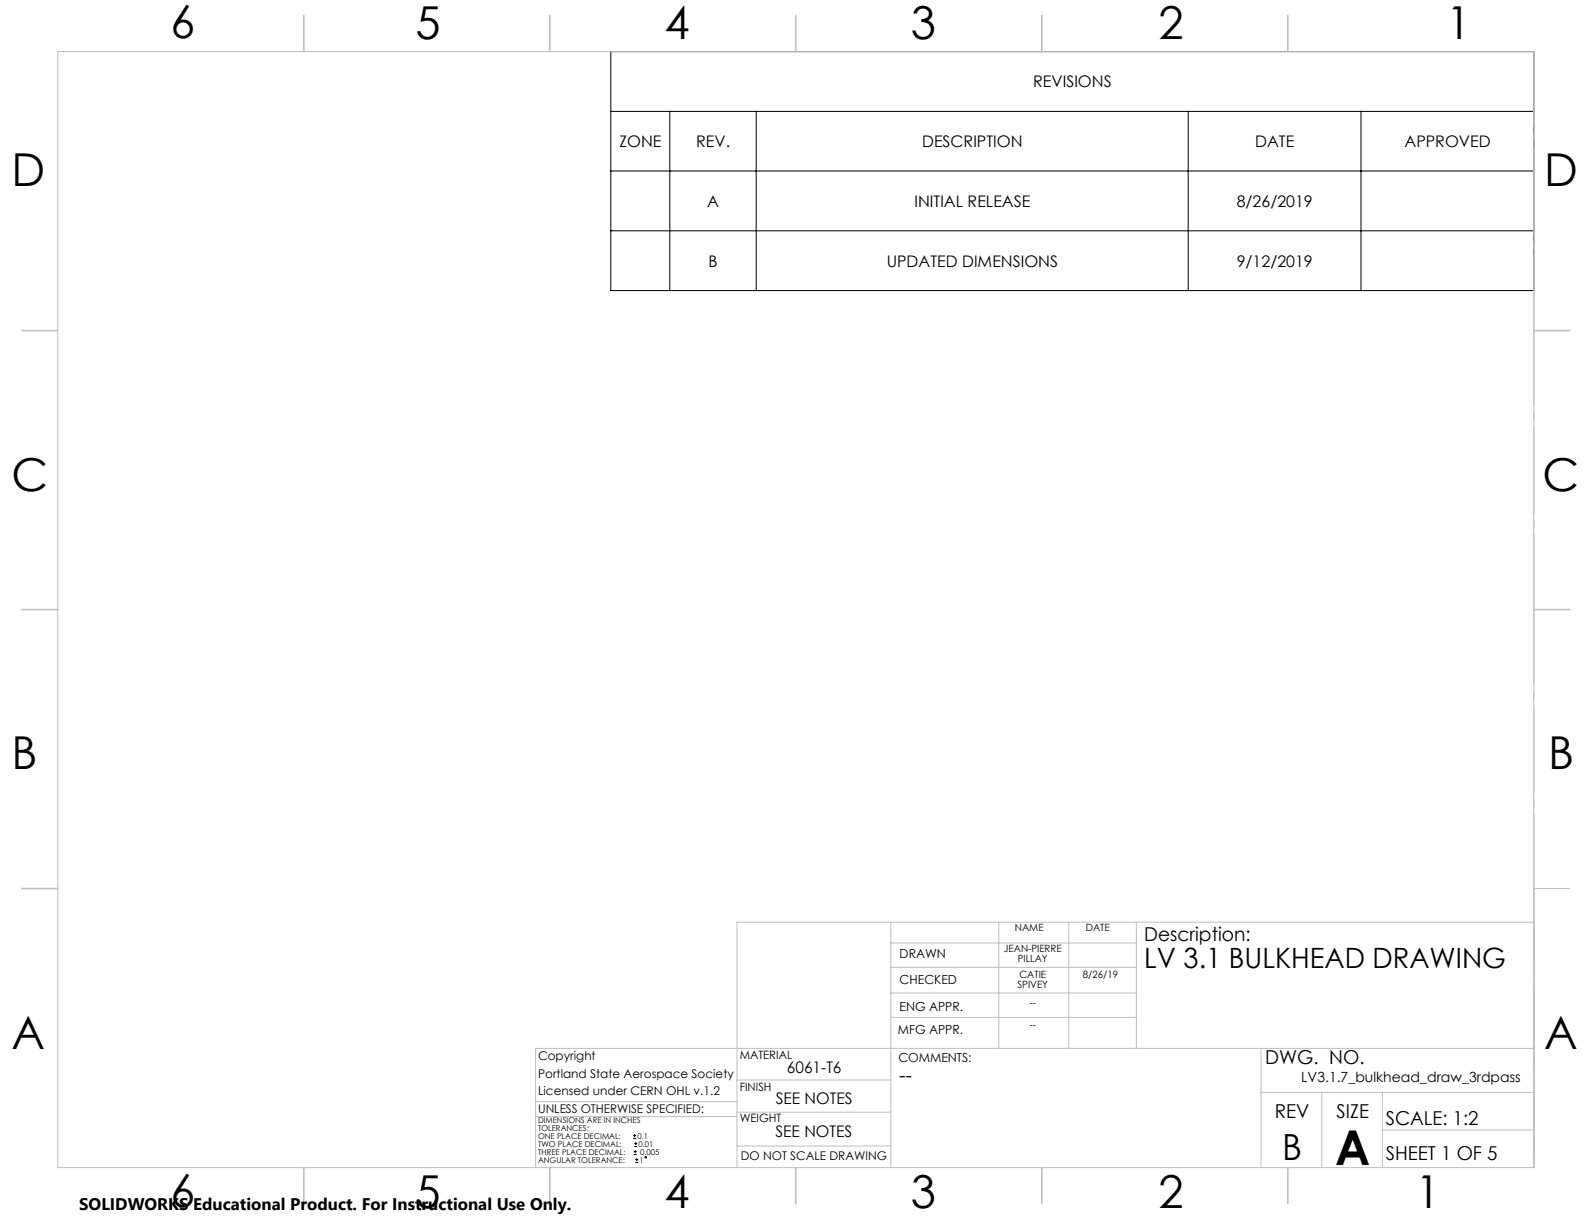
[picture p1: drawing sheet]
<svg xmlns="http://www.w3.org/2000/svg" width="279mm" height="216mm" viewBox="0 0 279 216" stroke-linecap="round" stroke-linejoin="round" font-family="sans-serif">
<defs><g id="words">
<text font-size="8.5" x="235.5" y="205.4">A</text>
<g font-size="8">
<text x="30.1" y="6.8">6</text>
<text x="73.3" y="6.9">5</text>
<text x="117.2" y="6.9">4</text>
<text x="160.6" y="6.9">3</text>
<text x="204.3" y="6.9">2</text>
<text x="255.1" y="6.9">1</text>
<text x="2.1" y="32.7">D</text>
<text x="272.4" y="32.7">D</text>
<text x="2.1" y="86.5">C</text>
<text x="272.1" y="86.6">C</text>
<text x="2.1" y="135.6">B</text>
<text x="273.1" y="135.6">B</text>
<text x="2.1" y="185.1">A</text>
<text x="272.4" y="185.1">A</text>
<text x="30.1" y="213">6</text>
<text x="73.3" y="213.1">5</text>
<text x="117.2" y="213.1">4</text>
<text x="160.6" y="213.1">3</text>
<text x="204.3" y="213.1">2</text>
<text x="249.7" y="213.1">1</text>
</g>
<text font-size="6.3" x="226.1" y="204.6">B</text>
<text font-size="4.9" x="201.8" y="170.7">LV 3.1 BULKHEAD DRAWING</text>
<text font-size="3.5" x="158.6" y="190.9">--</text>
<g font-size="3.4">
<text x="201.8" y="165.9">Description:</text>
<text x="223.2" y="187.6">DWG. NO.</text>
<text x="224.9" y="197.2">REV</text>
<text x="235.8" y="197.2">SIZE</text>
<text x="244.4" y="198.4">SCALE: 1:2</text>
<text x="244.4" y="204.6">SHEET 1 OF 5</text>
</g>
<text font-size="3" x="14" y="213.5">SOLIDWORKS Educational Product. For Instructional Use Only.</text>
<g font-size="2.8">
<text x="182.2" y="15.4">REVISIONS</text>
<text x="109.3" y="26">ZONE</text>
<text x="122.8" y="26">REV.</text>
<text x="162.7" y="26">DESCRIPTION</text>
<text x="221.4" y="26">DATE</text>
<text x="247.7" y="26">APPROVED</text>
<text x="124.8" y="36.5">A</text>
<text x="161.3" y="36.5">INITIAL RELEASE</text>
<text x="218.2" y="36.5">8/26/2019</text>
<text x="125" y="47">B</text>
<text x="156.4" y="47">UPDATED DIMENSIONS</text>
<text x="218.2" y="47">9/12/2019</text>
<text x="138.8" y="189.3">6061-T6</text>
<text x="136.8" y="194.8">SEE NOTES</text>
<text x="136.8" y="200.6">SEE NOTES</text>
</g>
<text font-size="2.5" x="229.5" y="190.9">LV3.1.7_bulkhead_draw_3rdpass</text>
<g font-size="2.2">
<text x="158.7" y="169">DRAWN</text>
<text x="158.7" y="173.5">CHECKED</text>
<text x="158.7" y="178.3">ENG APPR.</text>
<text x="158.4" y="182.4">MFG APPR.</text>
<text x="158.5" y="187.4">COMMENTS:</text>
</g>
<g font-size="2.1">
<text x="94.9" y="187">Copyright</text>
<text x="94.9" y="190.1">Portland State Aerospace Society</text>
<text x="94.9" y="196.4">UNLESS OTHERWISE SPECIFIED:</text>
<text x="94.9" y="193.2">Licensed under CERN OHL v.1.2</text>
<text x="130.7" y="204.6">DO NOT SCALE DRAWING</text>
</g>
<g font-size="2">
<text x="130.5" y="186.8">MATERIAL</text>
<text x="130.5" y="192.5">FINISH</text>
<text x="130.5" y="198">WEIGHT</text>
</g>
<g font-size="1.8">
<text x="177.1" y="168">JEAN-PIERRE</text>
<text x="179" y="164.3">NAME</text>
<text x="191.5" y="164.3">DATE</text>
<text x="179.5" y="169.7">PILLAY</text>
<text x="179.8" y="172.6">CATIE</text>
<text x="191" y="172.6">8/26/19</text>
<text x="179.5" y="174.3">SPIVEY</text>
<text x="181.6" y="177.4">--</text>
<text x="181.6" y="181.4">--</text>
</g>
<g font-size="1.4">
<text x="94.9" y="198">DIMENSIONS ARE IN INCHES</text>
<text x="94.9" y="199.4">TOLERANCES:</text>
<text x="94.9" y="200.8">ONE PLACE DECIMAL:</text>
<text x="94.9" y="202.2">TWO PLACE DECIMAL:</text>
<text x="94.9" y="203.6">THREE PLACE DECIMAL:</text>
<text x="112.4" y="200.8">0.1</text>
<text x="112.6" y="202.2">0.01</text>
<text x="112.9" y="203.6">0.005</text>
<text x="94.9" y="205.1">ANGULAR TOLERANCE:</text>
<text x="112.8" y="205.1">1</text>
</g>
</g></defs>
<g fill="none" stroke="#000" stroke-width=".18">
<path d="M107.7 9.1h162.8v42.2h-162.8zM107.7 19.6h162.8M118.1 19.6v31.7M133.4 19.6v31.7M209.6 19.6v31.7M240.1 19.6v31.7M107.7 30.2h162.8M107.7 40.7h162.8M111.7 200.8h.5M111.7 200.3h.5M111.8 203.7h.5M111.8 203.1h.5"/>
<path d="M111.9 202.2h.5M111.9 201.7h.5M111.9 200v.6M112 202.8v.6M112 205.1h.6M112 204.5h.6M112.1 201.4v.6M112.3 204.3v.5"/>
<circle cx="113.9" cy="204.1" r=".14"/>
</g>
<path d="M270.6 9.1v49.2M270.6 58.3v49.2M270.6 107.5v49.2M270.6 156.7v49.2" fill="none" stroke="#c0c0c0" stroke-width=".18" stroke-dasharray="15.2 1.3 1.3 1.3" stroke-dashoffset="2.1"/>
<g fill="none" stroke="#c0c0c0" stroke-width=".18">
<path d="M10.2 9.1h260.3v196.9h-260.3zM270.5 58.3h6.4M270.5 156.7h6.4M157.1 162.7v43.3M157.1 175.2h43.3M157.1 170.6h43.3M157.1 166.3h43.3M157.1 179.5h43.3M176.2 162.7v22.2M188.5 162.7v22.2M200.4 162.7v22.2M94.5 197h35.5"/>
<path d="M94.5 194.3h35.5M130 196.2h27.1M130 190.5h27.1M222.4 184.9v21.1M222.4 192.7h48.1M233.2 192.7v13.3M243.8 199.3h26.7M243.8 192.7v13.3M270.5 184.9h-176v21.1M130 202.1h27.1M270.6 204.5v-41.8h-140.6v43.3"/>
</g>
<g fill="none" stroke="#c0c0c0" stroke-width=".3">
<path d="M53.6 2.8v6.3M97 2.8v6.3M140.4 2.8v6.3M183.8 2.8v6.3M227.2 2.8v6.3M3.8 58.3h6.4M270.5 58.3h6.4M3.8 107.5h6.4M270.5 107.5h6.4M3.8 156.7h6.4M53.6 206v6.3M97 206v6.3"/>
<path d="M140.4 206v6.3M183.8 206v6.3M227.2 206v6.3"/>
</g>
<use href="#words"/>
</svg>
